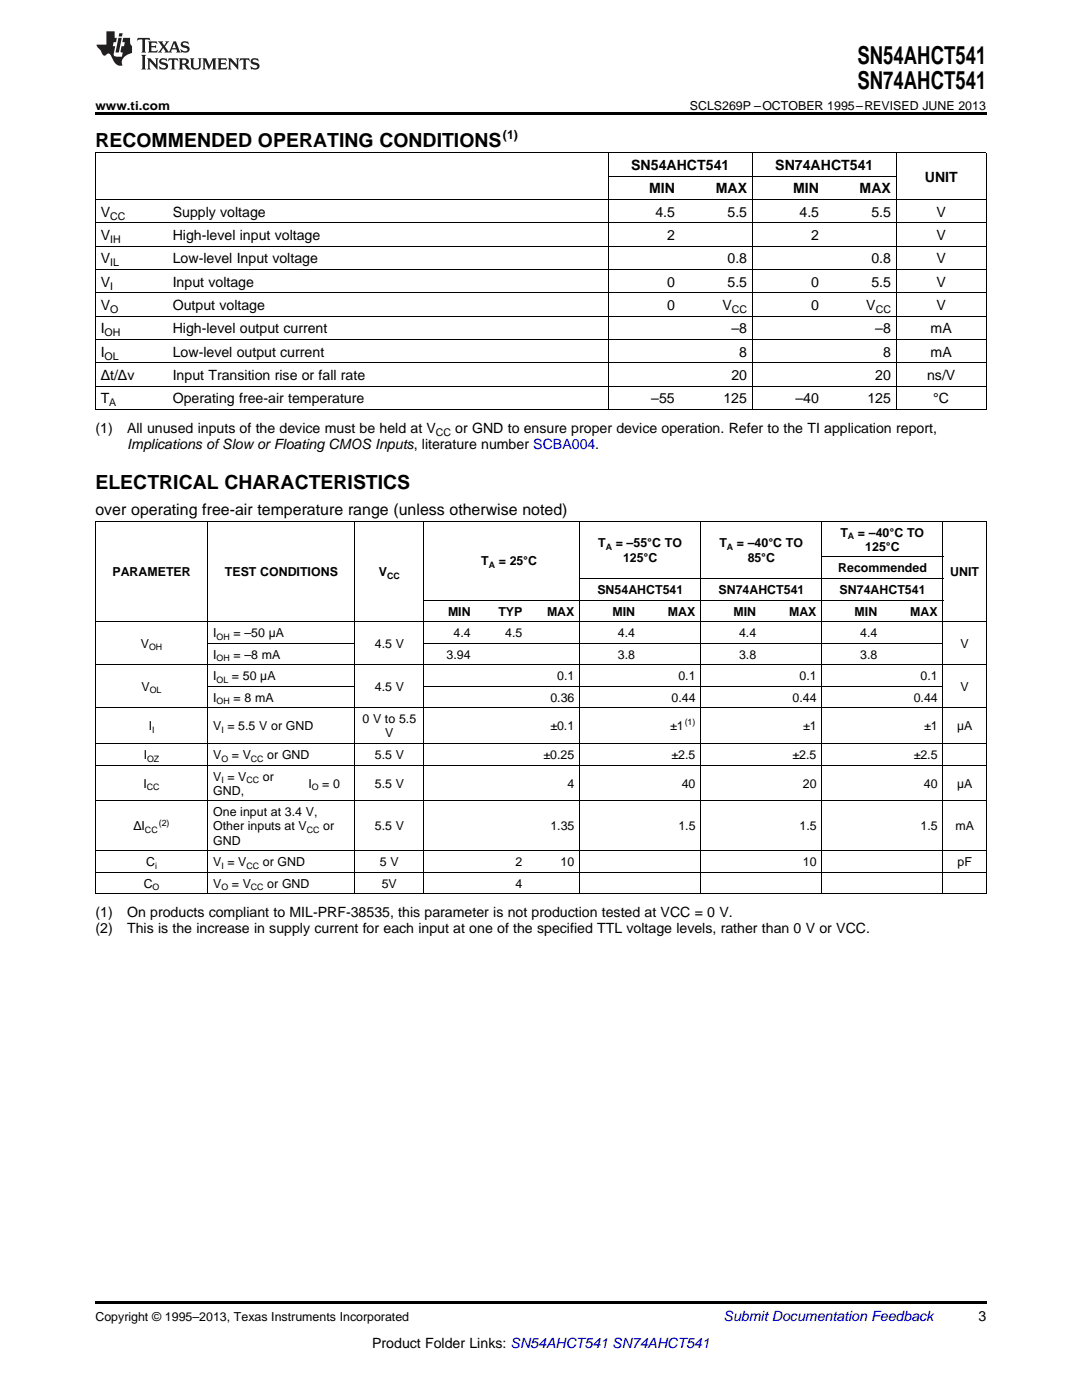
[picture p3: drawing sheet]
<svg xmlns="http://www.w3.org/2000/svg" width="216mm" height="279mm" viewBox="0 0 216 279" stroke-linecap="round" stroke-linejoin="round" font-family="sans-serif">
<defs><g id="words">
<g font-size="4.9">
<text x="171.1" y="12.8">SN54AHCT541</text>
<text x="171.1" y="17.8">SN74AHCT541</text>
</g>
<g font-size="3.9">
<text x="19" y="29.3">RECOMMENDED OPERATING CONDITIONS</text>
<text x="19" y="97.6">ELECTRICAL CHARACTERISTICS</text>
</g>
<text font-size="3.2" x="19" y="102.8">over operating free-air temperature range (unless otherwise noted)</text>
<g font-size="2.8">
<text x="125.9" y="33.9">SN54AHCT541</text>
<text x="154.7" y="33.9">SN74AHCT541</text>
<text x="129.5" y="38.6">MIN</text>
<text x="142.8" y="38.6">MAX</text>
<text x="158.3" y="38.6">MIN</text>
<text x="171.5" y="38.6">MAX</text>
<text x="184.5" y="36.3">UNIT</text>
<text x="20.1" y="43.3">V</text>
<text x="20.1" y="47.9">V</text>
<text x="34.5" y="43.3">Supply voltage</text>
<text x="34.5" y="47.9">High-level input voltage</text>
<text x="130.8" y="43.3">4.5</text>
<text x="133.1" y="47.9">2</text>
<text x="145.2" y="43.3">5.5</text>
<text x="159.5" y="43.3">4.5</text>
<text x="161.9" y="47.9">2</text>
<text x="173.9" y="43.3">5.5</text>
<text x="186.9" y="43.3">V</text>
<text x="186.9" y="47.9">V</text>
<text x="20.1" y="52.6">V</text>
<text x="34.5" y="52.6">Low-level Input voltage</text>
<text x="145.2" y="52.6">0.8</text>
<text x="173.9" y="52.6">0.8</text>
<text x="186.9" y="52.6">V</text>
<text x="20.1" y="57.2">V</text>
<text x="34.5" y="57.2">Input voltage</text>
<text x="133.1" y="57.2">0</text>
<text x="145.2" y="57.2">5.5</text>
<text x="161.9" y="57.2">0</text>
<text x="173.9" y="57.2">5.5</text>
<text x="186.9" y="57.2">V</text>
<text x="20.1" y="61.9">V</text>
<text x="34.5" y="61.9">Output voltage</text>
<text x="133.1" y="61.9">0</text>
<text x="144.1" y="61.9">V</text>
<text x="161.9" y="61.9">0</text>
<text x="172.9" y="61.9">V</text>
<text x="186.9" y="61.9">V</text>
<text x="20.1" y="66.5">I</text>
<text x="20.1" y="71.2">I</text>
<text x="34.5" y="66.5">High-level output current</text>
<text x="34.5" y="71.2">Low-level output current</text>
<text x="145.9" y="66.5">–8</text>
<text x="147.5" y="71.2">8</text>
<text x="174.7" y="66.5">–8</text>
<text x="176.2" y="71.2">8</text>
<text x="185.7" y="66.5">mA</text>
<text x="185.7" y="71.2">mA</text>
<text x="20.1" y="75.8">Δt/Δv</text>
<text x="34.5" y="75.8">Input Transition rise or fall rate</text>
<text x="145.9" y="75.8">20</text>
<text x="174.7" y="75.8">20</text>
<text x="185" y="75.8">ns/V</text>
<text x="20.1" y="80.5">T</text>
<text x="34.5" y="80.5">Operating free-air temperature</text>
<text x="130" y="80.5">–55</text>
<text x="144.4" y="80.5">125</text>
<text x="158.7" y="80.5">–40</text>
<text x="173.1" y="80.5">125</text>
<text x="186.2" y="80.5">°C</text>
<text x="19" y="86.4">(1)</text>
<text x="25.4" y="86.4">All unused inputs of the device must be held at V</text>
<text x="25.4" y="89.5">Implications ofSlow or Floating CMOS Inputs, literature number SCBA004.</text>
<text x="90.8" y="86.4">or GND to ensure proper device operation. Refer to the TI application report,</text>
<text x="19" y="183">(1)</text>
<text x="25.4" y="183">On products compliant to MIL-PRF-38535, this parameter is not production tested at VCC = 0 V.</text>
<text x="19" y="186.2">(2)</text>
<text x="25.4" y="186.2">This is the increase in supply current for each input at one of the specified TTL voltage levels, rather than 0 V or VCC.</text>
<text x="195.3" y="263.6">3</text>
<text x="74.3" y="269">Product Folder Links: SN54AHCT541 SN74AHCT541</text>
</g>
<text font-size="2.8" fill="#0000c8" x="144.4" y="263.6">Submit Documentation Feedback</text>
<g font-size="2.5">
<text x="19" y="21.9">www.ti.com</text>
<text x="137.7" y="21.9">SCLS269P –OCTOBER 1995–REVISED JUNE 2013</text>
<text x="100.4" y="27.7">(1)</text>
<text x="167.7" y="107.1">T</text>
<text x="171.2" y="107.1">= –40°C TO</text>
<text x="96" y="112.8">T</text>
<text x="99.5" y="112.8">= 25°C</text>
<text x="119.4" y="109.3">T</text>
<text x="122.9" y="109.3">= –55°C TO</text>
<text x="124.3" y="112.1">125°C</text>
<text x="143.5" y="109.3">T</text>
<text x="147" y="109.3">= –40°C TO</text>
<text x="149.2" y="112.1">85°C</text>
<text x="172.6" y="109.9">125°C</text>
<text x="22.4" y="115">PARAMETER</text>
<text x="44.9" y="115">TEST CONDITIONS</text>
<text x="75.6" y="115">V</text>
<text x="119.2" y="118.5">SN54AHCT541</text>
<text x="143.4" y="118.5">SN74AHCT541</text>
<text x="167.3" y="114.2">Recommended</text>
<text x="167.5" y="118.5">SN74AHCT541</text>
<text x="189.6" y="115">UNIT</text>
<text x="89.4" y="122.8">MIN</text>
<text x="99.4" y="122.8">TYP</text>
<text x="109.1" y="122.8">MAX</text>
<text x="122.2" y="122.8">MIN</text>
<text x="133.3" y="122.8">MAX</text>
<text x="146.4" y="122.8">MIN</text>
<text x="157.4" y="122.8">MAX</text>
<text x="170.5" y="122.8">MIN</text>
<text x="181.6" y="122.8">MAX</text>
<text x="28.1" y="129.3">V</text>
<text x="42.5" y="127.1">I</text>
<text x="42.5" y="131.4">I</text>
<text x="46.6" y="127.1">= –50 µA</text>
<text x="46.6" y="131.4">= –8 mA</text>
<text x="74.8" y="129.3">4.5 V</text>
<text x="89.1" y="131.4">3.94</text>
<text x="90.5" y="127.1">4.4</text>
<text x="100.8" y="127.1">4.5</text>
<text x="123.3" y="127.1">4.4</text>
<text x="123.3" y="131.4">3.8</text>
<text x="147.5" y="127.1">4.4</text>
<text x="147.5" y="131.4">3.8</text>
<text x="171.6" y="127.1">4.4</text>
<text x="171.6" y="131.4">3.8</text>
<text x="191.7" y="129.3">V</text>
<text x="28.3" y="137.9">V</text>
<text x="42.5" y="135.7">I</text>
<text x="46.3" y="135.7">= 50 µA</text>
<text x="74.8" y="137.9">4.5 V</text>
<text x="111.2" y="135.7">0.1</text>
<text x="135.4" y="135.7">0.1</text>
<text x="159.5" y="135.7">0.1</text>
<text x="183.7" y="135.7">0.1</text>
<text x="191.7" y="137.9">V</text>
<text x="42.5" y="140.1">I</text>
<text x="46.6" y="140.1">= 8 mA</text>
<text x="109.8" y="140.1">0.36</text>
<text x="134" y="140.1">0.44</text>
<text x="158.2" y="140.1">0.44</text>
<text x="182.3" y="140.1">0.44</text>
<text x="29.7" y="145.8">I</text>
<text x="42.5" y="145.8">V = 5.5 V or GND</text>
<text x="72.3" y="144.4">0 V to 5.5</text>
<text x="76.9" y="147.2">V</text>
<text x="109.8" y="145.8">±0.1</text>
<text x="133.7" y="145.8">±1</text>
<text x="160.2" y="145.8">±1</text>
<text x="184.4" y="145.8">±1</text>
<text x="191" y="145.8">µA</text>
<text x="28.7" y="151.5">I</text>
<text x="42.5" y="151.5">V</text>
<text x="42.5" y="155.8">V = V</text>
<text x="46.2" y="151.5">= V</text>
<text x="52.5" y="155.8">or</text>
<text x="53.3" y="151.5">or GND</text>
<text x="74.8" y="151.5">5.5 V</text>
<text x="108.4" y="151.5">±0.25</text>
<text x="134" y="151.5">±2.5</text>
<text x="158.2" y="151.5">±2.5</text>
<text x="182.3" y="151.5">±2.5</text>
<text x="28.6" y="157.2">I</text>
<text x="42.5" y="158.6">GND,</text>
<text x="61.5" y="157.2">I</text>
<text x="64.3" y="157.2">= 0</text>
<text x="74.8" y="157.2">5.5 V</text>
<text x="113.2" y="157.2">4</text>
<text x="136" y="157.2">40</text>
<text x="160.2" y="157.2">20</text>
<text x="184.4" y="157.2">40</text>
<text x="191" y="157.2">µA</text>
<text x="26.6" y="165.7">ΔI</text>
<text x="42.5" y="162.9">One input at 3.4 V,</text>
<text x="42.5" y="165.7">Other inputs at V</text>
<text x="64.5" y="165.7">or</text>
<text x="74.8" y="165.7">5.5 V</text>
<text x="109.8" y="165.7">1.35</text>
<text x="135.4" y="165.7">1.5</text>
<text x="159.5" y="165.7">1.5</text>
<text x="183.7" y="165.7">1.5</text>
<text x="190.6" y="165.7">mA</text>
<text x="29.2" y="172.9">C</text>
<text x="42.5" y="168.6">GND</text>
<text x="42.5" y="172.9">V = V</text>
<text x="52.5" y="172.9">or GND</text>
<text x="75.8" y="172.9">5 V</text>
<text x="102.9" y="172.9">2</text>
<text x="111.9" y="172.9">10</text>
<text x="160.2" y="172.9">10</text>
<text x="191.1" y="172.9">pF</text>
<text x="28.7" y="177.2">C</text>
<text x="42.5" y="177.2">V</text>
<text x="46.2" y="177.2">= V</text>
<text x="53.3" y="177.2">or GND</text>
<text x="76.2" y="177.2">5V</text>
<text x="102.9" y="177.2">4</text>
<text x="19" y="263.6">Copyright © 1995–2013, Texas Instruments Incorporated</text>
</g>
<g font-size="2.1">
<text x="22" y="43.8">CC</text>
<text x="22" y="48.5">IH</text>
<text x="22" y="53.1">IL</text>
<text x="22" y="57.8">I</text>
<text x="22" y="62.4">O</text>
<text x="146" y="62.4">CC</text>
<text x="174.7" y="62.4">CC</text>
<text x="20.9" y="67.1">OH</text>
<text x="20.9" y="71.8">OL</text>
<text x="21.8" y="81.1">A</text>
<text x="87" y="86.9">CC</text>
</g>
<g font-size="1.8">
<text x="169.2" y="107.6">A</text>
<text x="97.5" y="113.3">A</text>
<text x="120.9" y="109.7">A</text>
<text x="145" y="109.7">A</text>
<text x="77.2" y="115.5">CC</text>
<text x="29.7" y="129.8">OH</text>
<text x="43.2" y="127.6">OH</text>
<text x="43.2" y="131.9">OH</text>
<text x="43.2" y="136.2">OL</text>
<text x="29.9" y="138.4">OL</text>
<text x="43.2" y="140.5">OH</text>
<text x="30.3" y="146.3">I</text>
<text x="44.2" y="146.3">I</text>
<text x="136.6" y="144.8">(1)</text>
<text x="29.4" y="152">OZ</text>
<text x="44.2" y="152">O</text>
<text x="50.1" y="152">CC</text>
<text x="29.3" y="157.7">CC</text>
<text x="44.2" y="156.3">I</text>
<text x="49.2" y="156.3">CC</text>
<text x="62.2" y="157.7">O</text>
<text x="28.9" y="166.2">CC</text>
<text x="31.7" y="164.7">(2)</text>
<text x="61.2" y="166.2">CC</text>
<text x="30.9" y="173.4">i</text>
<text x="44.2" y="173.4">I</text>
<text x="49.2" y="173.4">CC</text>
<text x="30.4" y="177.7">O</text>
<text x="44.2" y="177.7">O</text>
<text x="50.1" y="177.7">CC</text>
</g>
</g></defs>
<path d="M19 22.5h177.8v.5h-177.8zM19 259.7h177.8v.5h-177.8z" fill="#000"/>
<g fill="none" stroke="#000" stroke-width=".2">
<path d="M19 39.8h177.8M19 30.5h177.8M19.1 30.6v51.2M121.3 30.6v51.2M121.4 35.2h57.5M150.1 30.6v51.2M178.8 30.6v51.2M196.8 30.6v51.2M19 58.4h177.8M19 53.8h177.8M19 49.1h177.8M19 44.5h177.8"/>
<path d="M19 77.1h177.8M19 72.4h177.8M19 67.8h177.8M19 63.1h177.8M19 81.7h177.8M19 104h177.8M19.1 104.1v74.3M41.4 104.1v74.3M70.7 104.1v74.3M84.6 104.1v74.3M84.6 119.8h103.6M115.7 104.1v74.3"/>
<path d="M115.7 115.4h72.5M139.8 104.1v74.3M164 104.1v74.3M164 111.1h24.2M188.2 104.1v74.3M196.8 104.1v74.3M19 132.7h177.8M19 124.1h177.8M41.5 137h29.3M41.5 128.4h29.3M84.6 137h103.6M84.6 128.4h103.6"/>
<path d="M19 159.8h177.8M19 152.7h177.8M19 148.4h177.8M19 141.3h177.8M19 178.4h177.8M19 174.1h177.8M19 169.8h177.8"/>
</g>
<g fill="#231f20">
<path d="M27.5 7.6l-.1 .5 .4-.2h.6v.1v2.1l-.2 .4h1l-.3-.4v-2.1l.1-.1h.5l.5 .2-.2-.5zM29.5 8.3l.2 .3v1.5l-.2 .4h1.8l.2-.6a1.04 1.04 0 0 1-1.3 .2v-.7h.6l.3 .2v-.6l-.3 .2h-.6v-.6l.8-.1 .4 .3-.2-.5zM31.5 8.3l.9 1.1-.9 1.1h.8l-.2-.2 .5-.7 .4 .7-.2 .2h1.5l-.1-.2 .1-.4h.9l.1 .4-.2 .2h1l-.3-.3-.7-1.9h-.5l-.9 2-.8-1 .9-1h-.8l.1 .3-.3 .5-.4-.6 .2-.2zM34.7 8.6l.4 1h-.7zM36.3 8.4a.63 .63 0 0 0-.2 .7 .63 .63 0 0 0 .6 .4l.6 .2 .1 .2a.75 .75 0 0 1-.7 .4 .75 .75 0 0 1-.6-.5l.1 .7 .1-.1a1.11 1.11 0 0 0 1.5-.6 1.13 1.13 0 0 0-1.2-.8l-.1-.4a1.04 1.04 0 0 1 1.2 .2l-.2-.5-.1 .1-.5-.2zM28.2 10.9l.2 .4v2.2l-.2 .4h1l-.3-.4v-2.2l.3-.4zM29.3 11.6l.3 .4v1.5l-.3 .4h.8l-.2-.4v-1.3l1.5 1.7v-1.9l.2-.4h-.7l.2 .4v.9l-1.1-1.3zM32 11.8a.62 .62 0 0 0-.2 .7 .62 .62 0 0 0 .6 .4l.6 .1 .1 .3a.76 .76 0 0 1-.7 .3 .76 .76 0 0 1-.6-.4l.1 .7 .1-.1a1.11 1.11 0 0 0 1.5-.6 1.13 1.13 0 0 0-1.2-.8l-.1-.4a1.04 1.04 0 0 1 1.2 .2l-.2-.6-.1 .1-.5-.1zM33.7 11.6l-.2 .6a.61 .61 0 0 1 .8-.3v1.6l-.2 .4h.9l-.2-.4v-1.6a.63 .63 0 0 1 .8 .3l-.2-.6zM35.6 11.6l.3 .4v1.5l-.3 .4h1l-.2-.2v-.8l.5 .2a.76 .76 0 0 0 1.2 .7l-1-1a.58 .58 0 0 0 .6-.5 .58 .58 0 0 0-.5-.6zM36.4 11.9h.1a.45 .45 0 0 1 .5 .1 .45 .45 0 0 1 .1 .5l-.7 .2zM37.9 11.6l.2 .2a2.17 2.17 0 0 0 .3 1.9 .99 .99 0 0 0 1.6-.6v-1.1l.2-.4h-.7l.2 .2a1.92 1.92 0 0 1-.2 1.8 .6 .6 0 0 1-.9-.5v-1.1l.2-.4zM40.4 11.6l.2 .4v1.5l-.2 .4h.7l-.2-.4v-1.4l.8 1.8 .8-1.8v1.4l-.2 .4h.9l-.2-.4v-1.5l.2-.4h-.8l-.6 1.5-.6-1.5zM43.4 11.6l.2 .4v1.5l-.2 .4h1.8l.2-.6a1.04 1.04 0 0 1-1.3 .1v-.6h.5l.4 .2v-.6l-.4 .2h-.5v-.7h.8l.3 .3-.1-.6zM45.5 11.6l.2 .4v1.5l-.2 .4h.7l-.2-.4v-1.3l1.5 1.7v-1.9l.2-.4h-.7l.2 .4v.9l-1.1-1.3zM47.9 11.6l-.1 .6a.61 .61 0 0 1 .8-.3v1.6l-.3 .4h1l-.3-.4 .1-1.6a.63 .63 0 0 1 .7 .3l-.1-.6zM50.2 11.8a.62 .62 0 0 0-.2 .7 .62 .62 0 0 0 .6 .4l.6 .1 .2 .3a.76 .76 0 0 1-.8 .3 .76 .76 0 0 1-.6-.4l.1 .7 .2-.1a1.11 1.11 0 0 0 1.5-.6 1.13 1.13 0 0 0-1.3-.8l-.1-.4a1.04 1.04 0 0 1 1.2 .2l-.1-.6-.2 .1-.5-.1z"/>
<path d="M21.2 6.3v2.6h-1.9l.1 .4 .7 .9a.91 .91 0 0 0 1 .8 .56 .56 0 0 1 .5-.3 .56 .56 0 0 1 .5 .3l.4 .8a1.53 1.53 0 0 0 1.9 1.2 1.54 1.54 0 0 1 1-2.1l.9-.3v-1.4a1.52 1.52 0 0 1-.3-1.6h-1.4l-.2 .8h.5l-.2 .8h-.4l-.2 1v.2l.4 .1-.2 .8a1.93 1.93 0 0 1-1.6-.3l.3-1.8h-.5l.2-.8h.4l.2-.8h-.4v-1.3zM23.6 7.6l-.6 2.9h.7l.6-2.9zM23.8 6.6l-.1 .7h.6l.2-.7z"/>
</g>
<use href="#words"/>
</svg>
